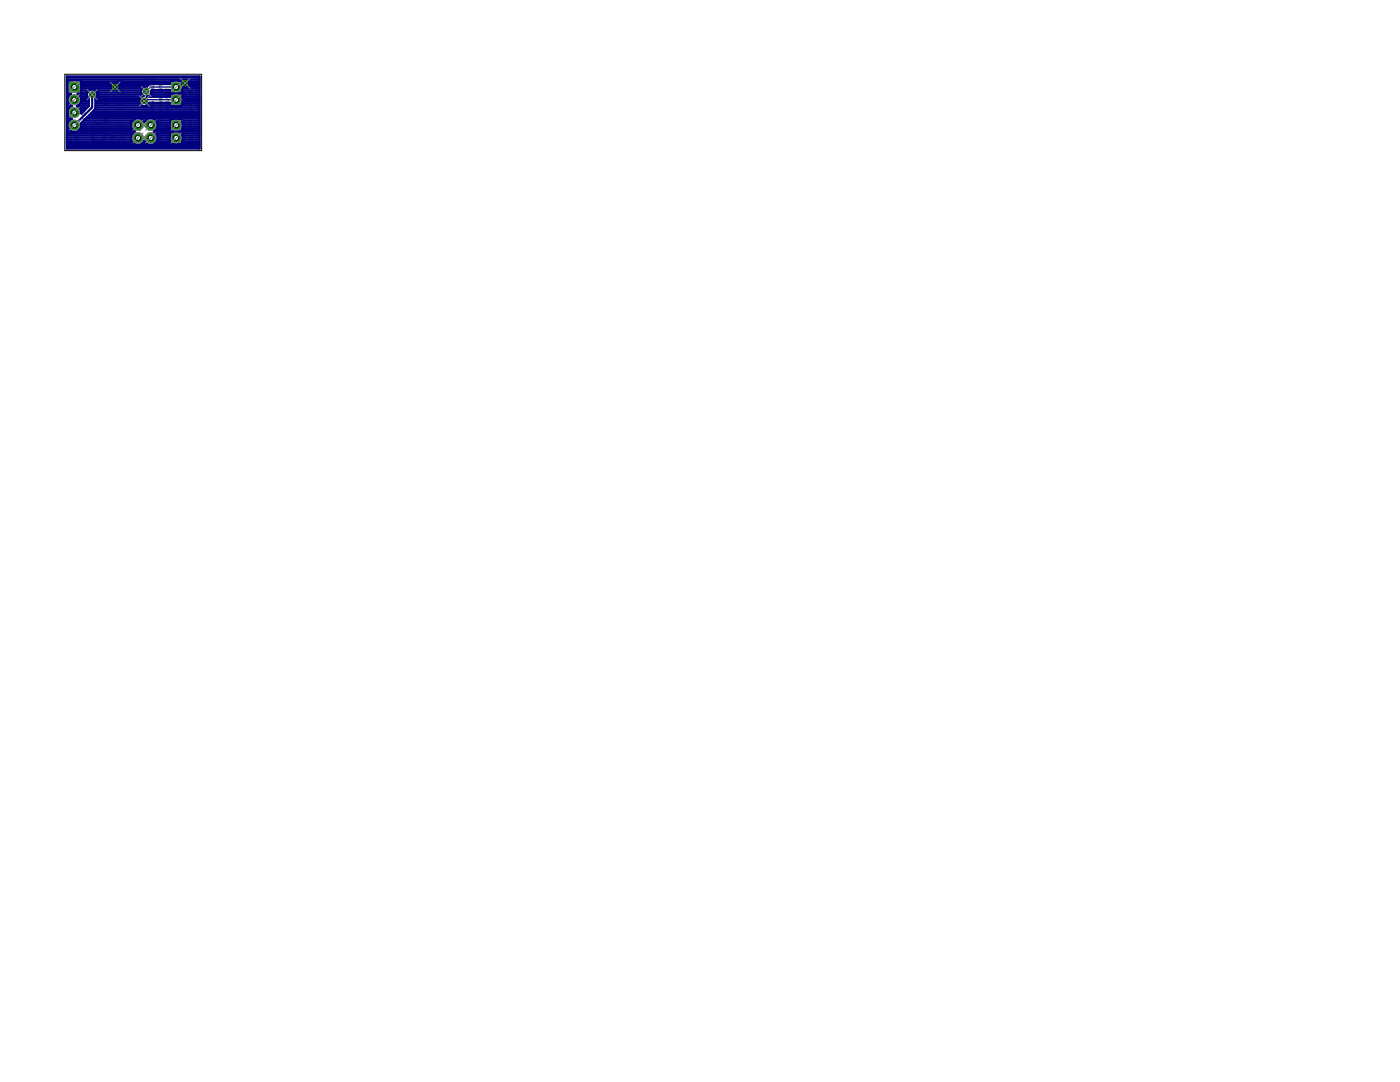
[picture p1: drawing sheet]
<svg xmlns="http://www.w3.org/2000/svg" width="279mm" height="216mm" viewBox="0 0 279 216" stroke-linecap="round" stroke-linejoin="round" font-family="sans-serif">
<g fill="none" stroke="#808080" stroke-width=".3">
<path d="M23.5 17.8v.7l.2 .3h.5l.3-.3v-.7M23.5 16.1h.7l.3 .3v.5l-.3 .2M23.5 19.3l.2 .3h1M23.5 17.1h1.5M24.5 19.3v.6M23.5 20.4v.5M23.5 26.5h1l.5 .5-.5 .5h-1M23.5 22.6h1.5M23.5 21.6h1.5M23.5 20.7h1v.2M23.7 28.1l-.2 .3v.5l.2 .2h1l.3-.2v-.5l-.3-.3M24.2 21.6v1"/>
<path d="M24.2 26.5v1M25 24.8h-1.5l1.5 1h-1.5M25 20.7h.2"/>
</g>
<g fill="none" stroke="#808080" stroke-width=".2">
<path d="M16.4 19.7h.6v.2M16.4 19.6v.3M16.6 18.7l.4 .1-.1 .4-.5-.1zM17.3 19.7h.1M20.7 19.6v.4l.6 .1M21.3 19.6h-.7l-.1 .2M28.2 19.5l-.1 .5-.1-.4-.1-.1-.2 .1v.4M28.9 17.6l.2 .3 .3-.1v-.2l-.2-.1v.4M28.9 16.7l.5 .1v.4h-.5M28.9 19l.5 .1-.1 .4M28.9 19.7l.6 .1M28.9 19.5h.8"/>
<path d="M29.4 15.2v.4l-.1 .1-.1-.1-.1-.4-.2 .5M29.4 16l-.1 .5-.4-.2v-.3h.8M29.4 19.7v.3M29.9 17.2h.7l-.1-.5-.3 .1v.4M30.2 17.7h.3M30.2 17.5h.3l.1 .1-.1 .1M30.2 16.1l.1 .4 .3-.2v-.2l-.2-.1v.5M30.2 15.7h.4M30.5 17.7l.1 .2h-.4M30.6 18.2h-.4l.1 .5h.3M30.6 15.3l-.2 .4M30.6 19h-.6l-.1 .2"/>
<path d="M30.9 19h.1M31.8 19.5l.1 .4 .4-.1v-.3l-.3-.1v.5M32.3 18.4v-.4l-.4-.1-.1 .5h.8M32.3 16.3l-.1 .5-.3-.5-.1 .5M32.3 17.1h-.5l.1 .5h.4M33.1 18.6h.7v.2M33.1 19.8l.5 .1v.4h-.5M33.1 18.5v.3M33.3 19v.4l-.1 .1-.1-.1v-.4h.3l.2 .4M33.6 17.7l-.2 .5-.2-.5-.1 .5M36.5 18.7h.5M36.5 19.1h.5v.2"/>
<path d="M36.5 19v.3M36.7 19.5v.4l-.1 .1-.1-.1v-.4h.4l.1 .4M37 18.4l-.3 .3M37.3 19.1h.1M37.7 18.9l.3-.3h.2l.3 .3M37.7 18.2l.2 .2zM37.7 16.7v.5h.8M37.7 19.1l.5 .2v.3h-.5M38.1 18.2l.1 .2zM39 19.9h.8v.1M39 17.3l.1 .2zM39 19.8v.2"/>
<path d="M39 18l.3-.3h.2l.3 .3M39 16.3h.8M39 15.8h.8M39.1 19l.4 .1-.1 .4-.4-.1zM39.4 15.8v.5M39.4 17.3l.1 .2zM39.5 18.2l-.5 .2 .1 .3h.4M13.5 27.2v.5M13.5 28.9v.5l.5-.5 .2 .1-.1 .4M13.5 26.9l.6-.5h.1v.5M13.5 27.4h.7l-.2 .3M14.1 28h-.5l-.1 .2 .1 .3"/>
<path d="M14.1 28l.1 .2-.1 .3h-.5M14.1 28l-.5 .5M15.6 28.2h-.6l-.1 .1 .1 .2M15.6 28v.3M15.6 27.2h-.5l-.2 .2 .2 .3h.5M16.2 21.3h.8v-.5l-.1-.1-.5 .1v.5M16.4 23.6h.9v.2M16.4 24.6h.6M16.4 20.2l.2 .1zM16.4 25.8l.2 .6 .4-.1v-.5M16.4 23.5v.3M16.6 21.6l.4 .2-.1 .4-.5-.1z"/>
<path d="M16.6 22.6l.4 .1-.1 .4-.5-.1zM16.7 24.9v.4l-.1 .2-.2-.2v-.4h.5l.1 .4M17 24.1l-.3 .5M18.3 28.5h.4M18.3 28h.1M18.3 27.2h.4M18.3 26.2h.4M18.3 25.7h.4M18.3 28.8h.4M18.3 26.1h.4M18.3 26.5h.4M18.3 25.8h.4"/>
<path d="M18.3 26.6h.4M18.3 28.1l.2 .1M18.3 28.9h.4M18.3 28h.2M18.3 27.4h.4M18.3 26.3h.4M18.3 26.8h.4M18.3 26.4h.4M18.3 27.3v-1.8h.4v1.8M18.3 27.8v1.2h.4v-.7h-.4M18.3 27.3l.1 .2M18.3 28.6h.4"/>
<path d="M18.3 28.4h.4M18.3 28.2l.3 .1M18.3 28.2h.3M18.3 28.1h.2M18.3 27.9l.1 .1M18.3 27.9h.1M18.3 27.8h.1M18.3 27.3h.4M18.3 27.1h.4M18.3 27h.4M18.3 26.9h.4M18.3 26.7h.4"/>
<path d="M18.3 26h.4M18.3 25.9h.4M18.3 25.6h.4M18.3 25.5h.4M18.3 27.8l.1 .1M18.3 29h.4M18.3 28.7h.4M18.4 27.5h.3M18.4 27.5v.2M18.4 27.6h.4M18.4 27.9v.1M18.4 27.7h.4"/>
<path d="M18.4 27.7l.1 .2M18.4 27.8h.5M18.4 28l.1 .1M18.5 27.8l.4 .1M18.5 27.9l.1 .1M18.5 27.9h.4M18.5 27.9l.5 .1M18.5 28.1l.1 .1M18.5 28h.5M18.6 28h.5M18.6 28.2l.1 .1h-.4M18.6 28l.1 .2"/>
<path d="M18.6 28.1h.6M18.6 28.1l.7 .1M18.7 27.3v.3M18.7 28.2h.6M18.7 28.2l.2 .1M18.7 27.6l.2 .2M18.7 28.2h1.9M18.8 26.3v.6M18.8 26.3h1.8M18.8 26.8h.1M18.8 28.3h1.7M18.8 26.7v.1"/>
<path d="M18.9 26.2h1.6M18.9 27.8l.5 .4M18.9 26.7l-.1 .2M18.9 28.3l.3 .2M18.9 26.7h-.1M18.9 26.2h1.5M18.9 26.6h-.1M18.9 28.4h1.5M19 26.6h-.2M19 26.1h1.3M19 28.4h1.3M19 26.5l-.2 .1"/>
<path d="M19.1 26.5h-.3M19.1 28.5h1.1M19.1 26.1l.6-.2 .7 .3M19.1 26.1l-.3 .2M19.1 26.1h1.1M19.1 26.4l-.3 .1M19.2 26h.9M19.2 28.5h.9M19.2 26.4h-.4M19.4 26.3l-.6 .1M19.4 28.2h.6M19.4 28.6h.5"/>
<path d="M19.4 26h.5M19.6 26.3h-.8M19.7 26.3h.9M20 26.3h-.6l-.5 .4M20 26.3l.2 .2M20 26.3l.6 .1M20 26.4h.7M20.2 26.4l.5 .1M20.2 26.5l.2 .2M20.3 26.5h.5M20.3 26.5l.5 .1M20.4 26.6h.4"/>
<path d="M20.4 26.2l.2 .1M20.4 26.7l.2 .6M20.4 27.8l-.4 .4M20.4 28.3l-.5 .3-.7-.1M20.4 27.9h.5M20.4 26.7h.5M20.5 26.7h.4M20.5 27.7h.4M20.5 26.8h.4M20.6 26.9h.4M20.6 27.6h.4M20.6 27.6l-.2 .2"/>
<path d="M20.6 27h.4M20.6 27.5h.4M20.6 27.4h.4M20.6 26.3l.1 .2M20.6 28.2l-.2 .1M20.6 27.1h.4M20.6 27.2l.4 .1M20.6 27.2h.4M20.6 27.3v.3M20.6 28.2h-.6M20.6 27.3h.4M20.7 28.1l-.7 .1"/>
<path d="M20.7 28.1h-.6M20.7 26.5l.1 .1M20.7 28l-.1 .2M20.7 24.2h.8l-.2 .3 .2 .2h-.8M20.7 22l.2 .4 .4-.1v-.3l-.3-.1v.5M20.8 28h-.5M20.8 27.9l-.5 .1M20.8 26.6l.1 .3M20.8 27.9l-.1 .1M20.8 27.9h-.4M20.9 27.8h-.4M20.9 27.7h-.4"/>
<path d="M20.9 26.9l.1 .2M20.9 27.7l-.1 .2M21 27.6h-.4M21 27.1v.2M21 27.5l-.1 .2M21 27.5l-.4 .1M21 23.4v.4l-.1 .1-.2-.1v-.4h.4l.2 .4M21 27.3v.2M21 27.3h-.4M21.3 22.7v.4l-.4 .1-.2-.5h.8M21.3 20.8l-.2-.5-.4 .2v.3h.8M27.7 23.1l.4-.2 .1 .4-.3 .2z"/>
<path d="M28.1 22.5v.2M28.2 21.4l-.1-.4-.4 .1v.3h.8M28.2 20.2h-.5v.4l.5 .1M28.5 22.5l-.8 .1M28.9 22.5l.6 .1M29.1 20.2l.3 .1-.1 .4-.4-.1zM29.2 22.9v.4l-.1 .2-.2-.2v-.4h.4l.1 .4M29.4 21.4l-.1-.4-.4 .1v.3h.8M29.4 22.5v.2M30.2 20.3l.1 .4 .3-.1v-.3l-.2-.1v.5M30.2 21.8l.3-.1 .1 .4-.3 .1zM30.2 22.6h.7v.1"/>
<path d="M30.2 22.5v.2M30.3 22.9l-.1 .2 .1 .4 .6-.2-.1-.4M30.6 21v.3l-.1 .1-.1-.1-.1-.3-.1 .4M31.8 27.2h.5M31.8 20.4h.4M31.8 26.2l.1 .4 .4-.1v-.3l-.3-.1v.5M31.8 23.4l.1 .4 .4-.2v-.2l-.3-.1v.5M31.8 24l.5 .2-.1 .3M31.8 24.5h.8M31.8 24.8l.6 .1M31.8 20.2h.4l.1 .1-.1 .1M32 27.5v.4l-.1 .1-.1-.1v-.4h.4l.1 .4"/>
<path d="M32 21v.3l-.1 .2-.1-.2v-.3h.4l.1 .3M32.2 20.4l.1 .3h-.5M32.3 21.7l-.1 .5-.3-.5-.1 .5M32.3 26.9l-.3 .3M32.3 24.8v.3M33.1 23.3l.6 .1M33.1 26.7l.1 .5 .4-.1v-.4M33.1 25.4l.1 .4 .4-.1v-.3l-.3-.1v.5M33.1 20.7h.5v.1M33.1 22.6l.1 .4 .4-.1v-.3l-.3-.1v.5M33.1 20.6v.2M33.1 26.5h.5"/>
<path d="M33.1 22.2h.5M33.1 21.3h.3M33.1 21.1h.3l.2 .1-.2 .1M33.4 21.3l.2 .3h-.5M33.6 21.8l-.3 .4M33.6 23.3v.2M33.6 26.1l-.3 .4M33.6 24.6l-.5 .1 .1 .4h.4M33.7 27.5l.1 .1-.1 .4-.3-.1-.1-.4-.2 .1 .1 .4M33.8 20.7h.2M36.2 20.8h.8v-.4l-.4-.1-.1 .5M36.5 27.4l.1 .3h.3l.1-.3-.3-.2v.5"/>
<path d="M36.5 22.7l.1 .4h.3l.1-.4-.3-.1v.5M36.5 24.7v.2M36.5 24.8h.5v.1M36.5 26l.6 .1M36.5 23.4l.6 .1M37 25.2l-.5 .1 .1 .4h.4M37 23.9l-.1 .5-.3-.5-.1 .5M37 21.8v.4l-.4 .1-.1-.5h.8M37 28l-.1 .5-.3-.5-.1 .5M37 23.4v.2M37 26v.2M37.3 28.8h-.7l-.1 .1 .1 .4h.7"/>
<path d="M37.3 24.8h.1M37.7 28h.5l.3 .3-.3 .2h-.5M37.7 25.7v.5h.8M37.7 20.8l.2 .4 .3-.1v-.3l-.2-.1v.5M37.7 21.8h.5M37.7 20l.2 .4 .3-.1v-.3l-.2-.1v.5M37.7 22.9l.3 .2h.2l.3-.2M37.9 28.8l-.2 .1 .2 .4h.5l.1-.2-.1-.3M37.9 24.9l.3 .1-.1 .4-.4-.1zM38.1 28v.5M38.2 24.2l-.5 .1 .2 .4h.3M38.2 21.4l-.2 .4"/>
<path d="M38.4 22.1l.1 .1-.1 .4-.7-.1 .2-.4h.2v.3M38.5 27.2h-.8l.8 .5h-.8M39 20.4h.8v.1M39 20.3v.2M39 20.9l.1 .4h.3l.1-.4-.2-.1v.5M39 24.4l.1 .5 .4-.1v-.4h-.6l-.1 .3M39 25.2v.2M39 28h.5l.3 .3-.3 .2h-.5M39 26.2h.8M39 25.7h.8M39 23.6l.5 .1-.1 .4M39 25.3h.5v.1"/>
<path d="M39 24.1h.8M39 22.4l.3 .2h.2l.3-.2M39 21.8h.4M39.1 28.8l-.1 .1 .1 .4h.5l.2-.2-.2-.3M39.4 25.7v.5M39.4 28v.5M39.4 21.8l.4 .3M39.8 27.2h-.8l.8 .5h-.8M39.8 25.3h.1M39.8 21.6l-.4 .2"/>
</g>
<path d="M18.6 18.2h1.1v-.5l-.2-.2h-.3l-.2 .2v.5M19.2 18.6h.3l.2 .2v.4l-.2 .1h-.3l-.2-.1v-.4zM19.2 19.8h.3l.2 .2v.3l-.2 .2h-.3l-.2-.2v-.3zM19 21.1h1.1v.2M19 21v.3M19 22.3h.7M19.2 23.9l-.2 .2v.3l.2 .2h.7l.2-.2v-.3l-.2-.2M19.4 22.7v.6l-.2 .2-.2-.2v-.6h.5l.2 .2v.4M19.7 21.7v.2l-.3 .4" fill="none" stroke="#808080" stroke-width=".21"/>
<path d="M28.2 25h1.2M28.2 27.5h1.2" fill="none" stroke="#808080" stroke-width=".76"/>
<g fill="#808080" stroke="#808080" stroke-width=".2">
<path d="M22.3 28.7h.7v.1l-.7 .1z"/>
<path d="M22 28.4l.4 .4z"/>
<path d="M22 28.4l.4-.2-.3 .4z"/>
<path d="M22.3 28.2l.7-.1v.1l-.7 .1z"/>
<path d="M22.7 27.8l.3-.1-.2 .2z"/>
<path d="M22.9 27.4h.1v.4z"/>
<path d="M22.7 27.2l.3 .2z"/>
<path d="M22.6 27.2l.3 .1z"/>
<path d="M22.4 27.4l.3-.2-.2 .3z"/>
<path d="M22.4 27.4h.2l-.1 .2z"/>
<path d="M22.3 27.2l.3 .2z"/>
<path d="M22.1 27.2l.3 .1z"/>
<path d="M22 27.4l.3-.2-.2 .3z"/>
<path d="M22 27.4h.1v.4z"/>
<path d="M22 27.7l.3 .2z"/>
<path d="M13.8 16.3h2.1v2.1h-2.1z"/>
<path d="M34.2 24.1h1.9v1.8h-1.9z"/>
<path d="M34.2 26.6h1.9v1.8h-1.9z"/>
<path d="M34.2 16.4h1.9v1.9h-1.9z"/>
<path d="M34.2 19h1.9v1.8h-1.9z"/>
<circle cx="27.5" cy="25" r="1.12"/>
<circle cx="30.1" cy="25" r="1.12"/>
<circle cx="27.5" cy="27.5" r="1.12"/>
<circle cx="30.1" cy="27.5" r="1.12"/>
</g>
<g fill="#808080" stroke="#808080" stroke-width=".2">
<circle cx="14.8" cy="19.9" r="1.04"/>
<circle cx="14.8" cy="22.4" r="1.04"/>
<circle cx="14.8" cy="25" r="1.04"/>
</g>
<g fill="none" stroke="#000080" stroke-width=".42">
<path d="M13.3 15.2h26.5v14.5h-26.5zM13.3 19.9h.2M13.3 19.6h.2M13.3 19.2h.4M13.3 18.8h.7M13.3 18.5h.2M13.3 18.1h.2M13.3 17.7h.2M13.3 17.3h.2M13.3 17h.2M13.3 16.6h.2M13.3 16.2h.2"/>
<path d="M13.3 15.8h26.5M13.3 15.5h26.5M13.5 18.5v-2.2l.2-.3h2.2l.3 .3v2.2M13.5 18.5l.2 .2h.5a1.33 1.33 0 0 0-.7 1.3 1.33 1.33 0 0 0 .8 1.1M15.7 18.8h1.7M16 19.2h1.4M16.1 16.2h18M16.2 19.6h1.5M16.2 18.5l-.3 .2h-.4a1.33 1.33 0 0 1 .7 1.3 1.33 1.33 0 0 1-.8 1.1M16.2 19.9h1.5M16.2 18.5h1.3M16.2 18.1h1.6"/>
<path d="M16.2 17.7h12.1M16.2 17.3h12.6M16.2 17h13.5M16.2 16.6h17.7M18.4 18.9v2.5l-3.6 3.6M19 18.1h9.2M19 19.9h8.8M19.1 19.6h8.9M19.3 18.5h8.9M19.4 19.2h9.1M19.4 18.8h8.9M27.8 20l.1 .7"/>
<path d="M27.9 19.6l-.1 .4M28.2 18.1a1.03 1.03 0 0 1 1.2-.8l.4-.5h4.1v-.4l.3-.2h1.9l.3 .2v2l-.3 .2h-1.9l-.3-.2v-.5h-3.6l-.1 .2M28.2 18.1v.4M28.2 18.5l.1 .3M28.3 18.8l.4 .4-.8 .4M29.4 19.3h.1M29.4 19.3h4.5v-.4l.3-.2h1.9l.3 .2v2l-.3 .2h-1.9l-.3-.2v-.4h-4.1a1.02 1.02 0 0 1-.9 .7 1.02 1.02 0 0 1-1-.5M29.5 19.2h4.4M30 18.8l-.6 .5M30 18.8h4M30.2 18.5l-.2 .3M30.2 18.1v.4"/>
<path d="M30.2 18.5h3.8M30.2 18.1h3.7M36.2 16.2h3.6M36.3 18.5h3.5M36.3 18.8h3.5M36.4 19.9h3.4M36.4 19.6h3.4M36.4 19.2h3.4M36.4 18.1h3.4M36.4 17.7h3.4M36.4 17.3h3.4M36.4 17h3.4"/>
<path d="M36.4 16.6h3.4M13.3 26.3h1.2M13.3 29.3h26.5M13.3 28.9h26.5M13.3 28.6h13.4M13.3 28.2h13M13.3 27.8h12.9M13.3 27.4h12.9M13.3 27.1h12.9M13.3 26.7h13.2M13.3 25.9h.6M13.3 25.6h.3"/>
<path d="M13.3 25.2h.2M13.3 24.8h.2M13.3 24.4h.3M13.3 24.1h.5M13.3 23.7h.9M13.3 23.3h.4M13.3 22.9h.2M13.3 22.6h.1M13.3 22.2h.2M13.3 21.8h.3M13.3 21.4h.6M13.3 21.1h.8"/>
<path d="M13.3 20.7h.4M13.3 20.3h.2M13.4 22.5l.3 .7 .6 .5M14.3 21.1a1.45 1.45 0 0 0-.9 1.3h1.4v.1h-1.4M14.3 21.1v.1M14.3 23.7h.1M15.1 26.3h11.7M15.4 21.1a1.45 1.45 0 0 1 .8 1.3h-1.3v.1h1.3M15.4 21.1v.1M15.5 21.1h2.2M15.8 25.9h10.8M15.8 21.4h1.6"/>
<path d="M15.9 20.7h1.8M16 25.6h10.2M16.1 21.8h1M16.1 20.3h1.6M16.2 25.2h10M16.2 24.8h10M16.2 22.2h.5M16.2 22.5v.2l1.5-1.6v-1.4a1.02 1.02 0 0 1 0-1.5 1.02 1.02 0 0 1 1.4 0 1.02 1.02 0 0 1-.1 1.5l-.1 2.1-2.7 2.8a1.36 1.36 0 0 1-.9 1.7 1.36 1.36 0 0 1-1.7-.8 1.36 1.36 0 0 1 .7-1.8M16.2 22.6h.1M16.3 24.4h9.9M16.7 24.1h9.8M17.1 23.7h9.8"/>
<path d="M17.4 23.3h22.4M17.8 22.9h22M18.2 22.6h21.6M18.6 22.2h21.2M18.9 21.8h20.9M19 21.4h20.8M19 21.1h9.4M19 20.7h8.9M19 20.3h8.8M26.2 24.4v1.1l.7 .7-.7 .8v1.1l.8 .8h1.1l.7-.7 .7 .7h1.1l.8-.8v-1.1l-.7-.8 .7-.7v-1.1M26.2 24.4l.8-.8h1.1l.7 .7 .7-.7h1.1l.8 .8M28.2 23.7h1.3"/>
<path d="M28.4 28.6h.8M28.5 24.1h.6M28.8 28.2h.1M29.2 21.1h4.9M29.7 20.7h4.2M30.7 23.7h9.1M30.8 26.3h9M30.9 28.6h3.1M31 25.9h2.9M31.1 24.1h2.8M31.1 26.7h2.8M31.3 28.2h2.6"/>
<path d="M31.4 25.6h2.5M31.4 27.8h2.5M31.4 27.4h2.5M31.4 27.1h2.5M31.4 25.2h2.5M31.4 24.8h2.5M31.4 24.4h2.5M33.9 26l.3 .2h1.9l.3-.2M33.9 26v-2l.3-.2h1.9l.3 .2v2M34.2 26.3l-.3 .2v2l.3 .2h1.9l.3-.2v-2l-.3-.2M36.2 21.1h3.6M36.3 28.6h3.5"/>
<path d="M36.4 28.2h3.4M36.4 27.8h3.4M36.4 27.4h3.4M36.4 27.1h3.4M36.4 26.7h3.4M36.4 25.9h3.4M36.4 25.6h3.4M36.4 25.2h3.4M36.4 24.8h3.4M36.4 24.4h3.4M36.4 24.1h3.4M36.4 20.7h3.4"/>
<path d="M36.4 20.3h3.4"/>
</g>
<path d="M35.2 17.4h-5.1l-.9 .8M35.2 19.9h-6.1l-.3 .3" fill="none" stroke="#000080" stroke-width=".25"/>
<path d="M13.9 16.4h1.9v1.9h-1.9z" fill="#008000" stroke="#008000" stroke-width=".2"/>
<circle cx="14.8" cy="17.4" r=".51" fill="#fff" stroke="#000" stroke-width=".2"/>
<circle cx="14.8" cy="19.9" r=".93" fill="#008000" stroke="#008000" stroke-width=".2"/>
<circle cx="14.8" cy="19.9" r=".51" fill="#fff" stroke="#000" stroke-width=".2"/>
<circle cx="14.8" cy="22.4" r=".93" fill="#008000" stroke="#008000" stroke-width=".2"/>
<circle cx="14.8" cy="22.4" r=".51" fill="#fff" stroke="#000" stroke-width=".2"/>
<circle cx="14.8" cy="25" r=".93" fill="#008000" stroke="#008000" stroke-width=".2"/>
<circle cx="14.8" cy="25" r=".51" fill="#fff" stroke="#000" stroke-width=".2"/>
<path d="M34.4 24.2h1.6v1.6h-1.6z" fill="#008000" stroke="#008000" stroke-width=".2"/>
<circle cx="35.2" cy="25" r=".51" fill="#fff" stroke="#000" stroke-width=".2"/>
<path d="M34.4 26.7h1.6v1.6h-1.6z" fill="#008000" stroke="#008000" stroke-width=".2"/>
<circle cx="35.2" cy="27.5" r=".51" fill="#fff" stroke="#000" stroke-width=".2"/>
<path d="M34.4 16.6h1.6v1.6h-1.6z" fill="#008000" stroke="#008000" stroke-width=".2"/>
<circle cx="35.2" cy="17.4" r=".51" fill="#fff" stroke="#000" stroke-width=".2"/>
<path d="M34.4 19.1h1.6v1.6h-1.6z" fill="#008000" stroke="#008000" stroke-width=".2"/>
<circle cx="35.2" cy="19.9" r=".51" fill="#fff" stroke="#000" stroke-width=".2"/>
<circle cx="27.5" cy="25" r="1.01" fill="#008000" stroke="#008000" stroke-width=".2"/>
<circle cx="27.5" cy="25" r=".51" fill="#fff" stroke="#000" stroke-width=".2"/>
<circle cx="30.1" cy="25" r="1.01" fill="#008000" stroke="#008000" stroke-width=".2"/>
<circle cx="30.1" cy="25" r=".51" fill="#fff" stroke="#000" stroke-width=".2"/>
<circle cx="27.5" cy="27.5" r="1.01" fill="#008000" stroke="#008000" stroke-width=".2"/>
<circle cx="27.5" cy="27.5" r=".51" fill="#fff" stroke="#000" stroke-width=".2"/>
<circle cx="30.1" cy="27.5" r="1.01" fill="#008000" stroke="#008000" stroke-width=".2"/>
<circle cx="30.1" cy="27.5" r=".51" fill="#fff" stroke="#000" stroke-width=".2"/>
<circle cx="18.4" cy="18.9" r=".55" fill="#008000" stroke="#008000" stroke-width=".2"/>
<circle cx="18.4" cy="18.9" r=".3" fill="#fff" stroke="#000" stroke-width=".2"/>
<circle cx="29.2" cy="18.2" r=".55" fill="#008000" stroke="#008000" stroke-width=".2"/>
<circle cx="29.2" cy="18.2" r=".3" fill="#fff" stroke="#000" stroke-width=".2"/>
<circle cx="28.8" cy="20.2" r=".55" fill="#008000" stroke="#008000" stroke-width=".2"/>
<circle cx="28.8" cy="20.2" r=".3" fill="#fff" stroke="#000" stroke-width=".2"/>
<circle cx="36.9" cy="16.6" r=".55" fill="#008000" stroke="#008000" stroke-width=".2"/>
<circle cx="36.9" cy="16.6" r=".3" fill="#fff" stroke="#000" stroke-width=".2"/>
<circle cx="23" cy="17.4" r=".55" fill="#008000" stroke="#008000" stroke-width=".2"/>
<circle cx="23" cy="17.4" r=".3" fill="#fff" stroke="#000" stroke-width=".2"/>
<path d="M12.9 14.8h27.3v15.3h-27.3z" fill="none" stroke="#000" stroke-width=".2"/>
<g fill="none" stroke="#808080" stroke-width=".2">
<path d="M15.9 16.3l-2.1 2.1M15.9 18.9l-2.1 2M17.4 17.9l2 2M19.4 17.9l-2 2M21.9 16.3l2.1 2.1M24 16.3l-2.1 2.1M27.8 19.1l2 2.1M28.2 17.2l2 2.1M29.8 19.1l-2 2.1M30.2 17.2l-2 2.1M35.9 15.6l2.1 2M36.2 16.3l-2.1 2.1"/>
<path d="M36.2 18.9l-2.1 2M38 15.6l-2.1 2M15.9 21.4l-2.1 2.1M15.9 24l-2.1 2M28.6 24l-2.1 2M28.6 26.5l-2.1 2M31.1 24l-2 2M31.1 26.5l-2 2M36.2 24l-2.1 2M36.2 26.5l-2.1 2"/>
<circle cx="14.8" cy="17.4" r=".99"/>
<circle cx="14.8" cy="19.9" r=".99"/>
<circle cx="35.2" cy="17.4" r=".99"/>
<circle cx="35.2" cy="19.9" r=".99"/>
<circle cx="14.8" cy="25" r=".99"/>
<circle cx="14.8" cy="22.4" r=".99"/>
<circle cx="27.5" cy="27.5" r=".99"/>
<circle cx="27.5" cy="25" r=".99"/>
<circle cx="30.1" cy="27.5" r=".99"/>
<circle cx="30.1" cy="25" r=".99"/>
<circle cx="35.2" cy="27.5" r=".99"/>
<circle cx="35.2" cy="25" r=".99"/>
</g>
</svg>
